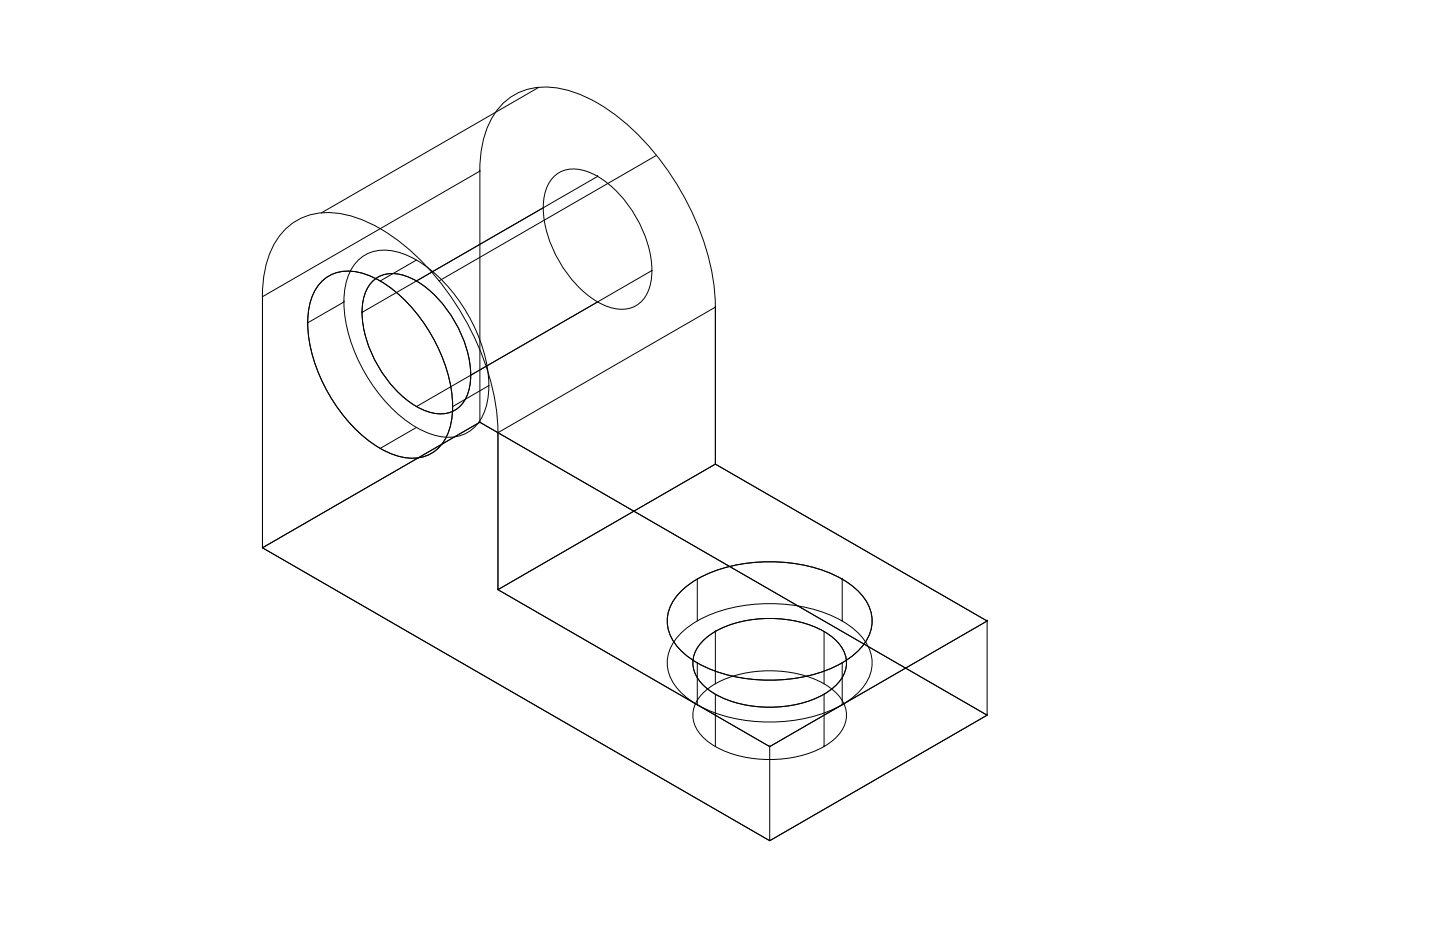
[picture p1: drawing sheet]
<svg xmlns="http://www.w3.org/2000/svg" width="432mm" height="279mm" viewBox="0 0 432 279" stroke-linecap="round" stroke-linejoin="round" font-family="sans-serif">
<!-- layer: 0 -->
<g fill="none" stroke="#000" stroke-width=".3">
<path d="M161.6 26.2l-65.2 37.6M143.9 51.3a29.2 29.2 0 0 1 6-19.3 18.3 18.3 0 0 1 17.7-5.5 46.7 46.7 0 0 1 23.2 13.4 81.7 81.7 0 0 1 23.4 46.5l.3 5.7M143.9 51.3v75.3l152.1 87.8M143.9 51.3l-65.2 37.6v75.3l65.2-37.6M143.9 51.3h.1M166.2 52.8a9.3 9.3 0 0 1 9.9-1.4 31.9 31.9 0 0 1 16.4 17.1 26.6 26.6 0 0 1 2.3 17.5 8.6 8.6 0 0 1-11 6.4 27.3 27.3 0 0 1-15.1-12.4 31.4 31.4 0 0 1-5.5-21.1 11.1 11.1 0 0 1 3-6.1zM179.2 52.9h.1M179.2 52.9l-54.3 31.3M196.9 46.6l-65.2 37.6M107.8 77.7a12 12 0 0 1 11.6-2.1 35.4 35.4 0 0 1 17.8 13.9 45.2 45.2 0 0 1 9.3 28.2 14.2 14.2 0 0 1-6.9 12.3 14.7 14.7 0 0 1-12.9-.9 45.2 45.2 0 0 1-19.8-22.2 36.4 36.4 0 0 1-3.1-22.3 13.9 13.9 0 0 1 4-6.9zM124.9 78l-10.9 6.2M162.9 62.3l-54.3 31.3"/>
<path d="M78.7 88.9a29.2 29.2 0 0 1 6-19.3 18.3 18.3 0 0 1 17.7-5.5 46.7 46.7 0 0 1 23.2 13.4 81.7 81.7 0 0 1 23.4 46.5l.3 5.7M78.7 88.9h.1M78.7 88.9v75.3M92.3 96.8h.1M96.9 84a12 12 0 0 1 11.6-2.1 35.4 35.4 0 0 1 17.8 13.9 45.2 45.2 0 0 1 9.4 28.2 14.2 14.2 0 0 1-7 12.3 14.7 14.7 0 0 1-12.8-.9 45.2 45.2 0 0 1-19.8-22.2 36.4 36.4 0 0 1-3.1-22.3 13.9 13.9 0 0 1 3.9-6.9zM103.2 90.5h.1M103.2 90.5l-10.9 6.3M108.6 93.6h.1M111.9 84.2a9.3 9.3 0 0 1 9.9-1.4 31.9 31.9 0 0 1 16.4 17.1 26.6 26.6 0 0 1 2.3 17.4 8.6 8.6 0 0 1-11.1 6.4 27.3 27.3 0 0 1-15-12.3 31.4 31.4 0 0 1-5.5-21.2 11.1 11.1 0 0 1 3-6zM179.2 90.5l-54.3 31.4M195.5 81.1l-54.3 31.4M214.5 92.1h.1"/>
<path d="M214.5 92.1v47l81.5 47.1-65.2 37.6-81.5-47v-47.1M214.5 92.1l-65.2 37.6M214.5 92.1v47M146.6 115.6l-10.9 6.3M124.9 128.2l-10.9 6.2M143.9 126.6h.1M149.3 129.7v47.1l81.5 47M149.3 129.7h.1M214.5 139.1h.1M214.5 139.1l-65.2 37.7M214.5 139.1l81.5 47.1M78.7 164.2l65.2-37.6 152.1 87.8-65.2 37.6z"/>
<path d="M78.7 164.2h.1M78.7 164.2l152.1 87.8M149.3 176.8h.1M204.3 177.2a35.4 35.4 0 0 1 20.9-8.5 45.2 45.2 0 0 1 29.1 6 14.2 14.2 0 0 1 7.2 12.2 14.7 14.7 0 0 1-7.2 10.7 45.2 45.2 0 0 1-29.1 6 36.4 36.4 0 0 1-20.9-8.5 11.7 11.7 0 0 1 0-17.9zM209.1 173.6v12.6M252.5 173.6h.1M252.5 173.6v12.6M204.3 189.7a35.4 35.4 0 0 1 20.9-8.4 45.2 45.2 0 0 1 29.1 6 14.2 14.2 0 0 1 7.2 12.1 14.7 14.7 0 0 1-7.2 10.7 45.2 45.2 0 0 1-29.1 6.1 36.4 36.4 0 0 1-20.9-8.5 11.7 11.7 0 0 1 0-18zM209.1 198.7v12.6M210.6 192.3a27.3 27.3 0 0 1 18.2-6.8 31.4 31.4 0 0 1 21.1 5.8 8.8 8.8 0 0 1 2 12.7 23.8 23.8 0 0 1-15.3 7.6 34.7 34.7 0 0 1-23.6-4.4 10 10 0 0 1-5-10.3 10.1 10.1 0 0 1 2.6-4.6zM214.5 189.3h.1M214.5 189.3v15.7"/>
<path d="M247.1 189.3v15.7M252.5 186.2h.1M252.5 198.7v12.6M296 186.2h.1M210.6 208a27.3 27.3 0 0 1 18.2-6.9 31.4 31.4 0 0 1 21.1 5.8 8.8 8.8 0 0 1 2 12.8 23.8 23.8 0 0 1-15.3 7.6 34.7 34.7 0 0 1-23.6-4.4 10 10 0 0 1-5-10.3 10.1 10.1 0 0 1 2.6-4.6zM214.5 208.1v15.7M247.1 208.1v15.7M296 214.4h.1M230.8 223.8l65.2-37.6v28.2l-65.2 37.6zM230.8 223.8h.1M247.1 223.8h.1M230.8 252h.1"/>
</g>
</svg>
